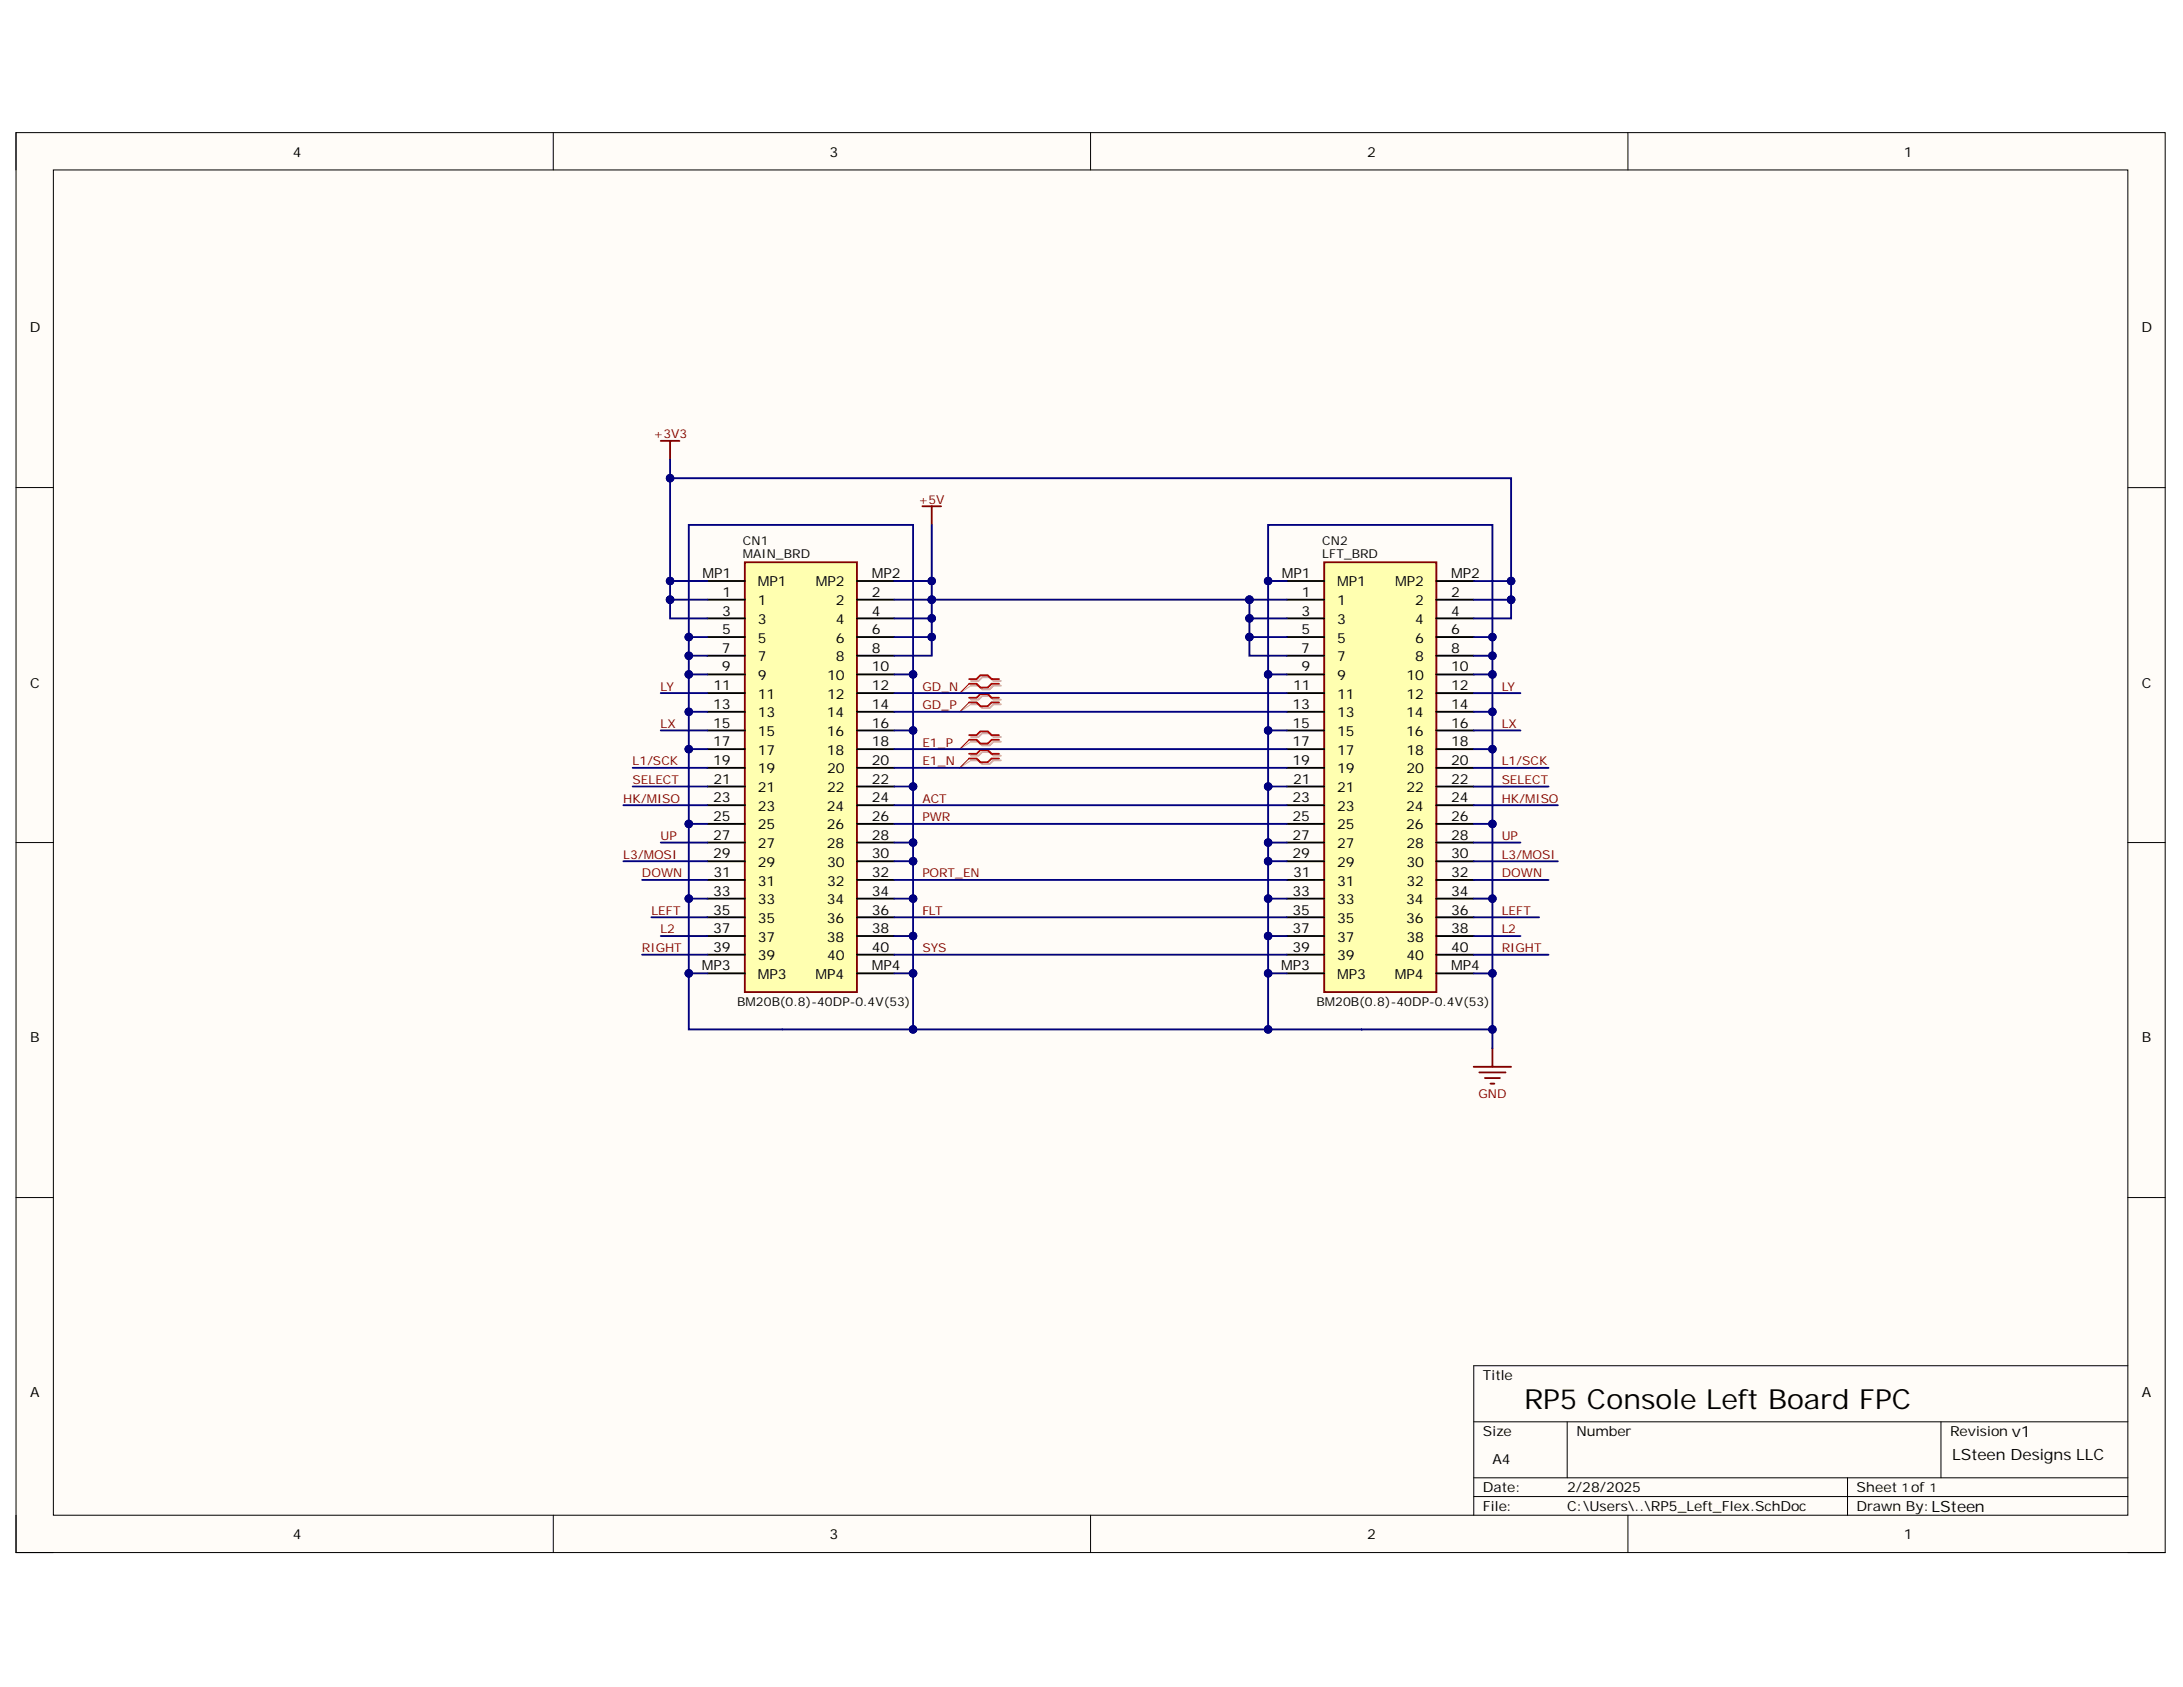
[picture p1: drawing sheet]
<svg xmlns="http://www.w3.org/2000/svg" width="279mm" height="216mm" viewBox="0 0 279 216" stroke-linecap="round" stroke-linejoin="round" font-family="sans-serif">
<defs><g id="words">
<text font-size="3.6" x="195.1" y="180.3">RP5 Console Left Board FPC</text>
<text font-size="2" x="249.8" y="186.8">LSteen Designs LLC</text>
<g font-size="1.8">
<text x="37.5" y="20">4</text>
<text x="106.2" y="20">3</text>
<text x="175" y="20">2</text>
<text x="243.7" y="20">1</text>
<text x="3.8" y="42.5">D</text>
<text x="274.1" y="42.5">D</text>
<text x="89.9" y="74">MP1</text>
<text x="92.5" y="76.4">1</text>
<text x="97" y="77.5">1</text>
<text x="97" y="75.1">MP1</text>
<text x="104.4" y="75.1">MP2</text>
<text x="107" y="77.5">2</text>
<text x="111.6" y="76.4">2</text>
<text x="111.6" y="74">MP2</text>
<text x="164.1" y="74">MP1</text>
<text x="166.6" y="76.4">1</text>
<text x="171.1" y="77.5">1</text>
<text x="171.1" y="75.1">MP1</text>
<text x="178.6" y="75.1">MP2</text>
<text x="181.1" y="77.5">2</text>
<text x="185.7" y="76.4">2</text>
<text x="185.7" y="74">MP2</text>
<text x="92.4" y="83.6">7</text>
<text x="92.4" y="78.8">3</text>
<text x="92.4" y="81.1">5</text>
<text x="97" y="79.8">3</text>
<text x="97" y="82.2">5</text>
<text x="107" y="79.8">4</text>
<text x="107" y="82.2">6</text>
<text x="111.6" y="78.8">4</text>
<text x="111.6" y="81.1">6</text>
<text x="111.6" y="83.6">8</text>
<text x="166.5" y="83.6">7</text>
<text x="166.6" y="78.8">3</text>
<text x="166.6" y="81.1">5</text>
<text x="171.1" y="79.8">3</text>
<text x="171.1" y="82.2">5</text>
<text x="181.1" y="79.8">4</text>
<text x="181.1" y="82.2">6</text>
<text x="185.7" y="78.8">4</text>
<text x="185.7" y="81.1">6</text>
<text x="185.7" y="83.6">8</text>
<text x="3.8" y="88">C</text>
<text x="91.3" y="88.3">11</text>
<text x="92.4" y="85.9">9</text>
<text x="97" y="84.6">7</text>
<text x="97" y="87">9</text>
<text x="97" y="89.4">11</text>
<text x="105.9" y="87">10</text>
<text x="105.9" y="89.4">12</text>
<text x="107" y="84.6">8</text>
<text x="111.6" y="85.9">10</text>
<text x="111.6" y="88.3">12</text>
<text x="165.5" y="88.3">11</text>
<text x="166.6" y="85.9">9</text>
<text x="171.1" y="84.6">7</text>
<text x="171.1" y="87">9</text>
<text x="171.1" y="89.4">11</text>
<text x="180" y="87">10</text>
<text x="180" y="89.4">12</text>
<text x="181.1" y="84.6">8</text>
<text x="185.7" y="85.9">10</text>
<text x="185.7" y="88.3">12</text>
<text x="274.1" y="88">C</text>
<text x="91.3" y="90.7">13</text>
<text x="91.3" y="93.1">15</text>
<text x="91.3" y="95.5">17</text>
<text x="97" y="91.8">13</text>
<text x="97" y="94.2">15</text>
<text x="105.8" y="91.8">14</text>
<text x="105.8" y="94.2">16</text>
<text x="111.6" y="90.7">14</text>
<text x="111.6" y="93.1">16</text>
<text x="111.6" y="95.5">18</text>
<text x="165.4" y="90.7">13</text>
<text x="165.4" y="93.1">15</text>
<text x="165.4" y="95.5">17</text>
<text x="171.1" y="91.8">13</text>
<text x="171.1" y="94.2">15</text>
<text x="180" y="91.8">14</text>
<text x="180" y="94.2">16</text>
<text x="185.7" y="90.7">14</text>
<text x="185.7" y="93.1">16</text>
<text x="185.7" y="95.5">18</text>
<text x="91.3" y="97.9">19</text>
<text x="91.3" y="100.3">21</text>
<text x="97" y="96.6">17</text>
<text x="97" y="99">19</text>
<text x="97" y="101.4">21</text>
<text x="105.8" y="96.6">18</text>
<text x="105.9" y="99">20</text>
<text x="105.9" y="101.4">22</text>
<text x="111.6" y="97.9">20</text>
<text x="111.6" y="100.3">22</text>
<text x="165.4" y="97.9">19</text>
<text x="165.5" y="100.3">21</text>
<text x="171.1" y="96.6">17</text>
<text x="171.1" y="99">19</text>
<text x="171.1" y="101.4">21</text>
<text x="180" y="96.6">18</text>
<text x="180" y="99">20</text>
<text x="180" y="101.4">22</text>
<text x="185.7" y="97.9">20</text>
<text x="185.7" y="100.3">22</text>
<text x="91.3" y="102.7">23</text>
<text x="91.3" y="105.1">25</text>
<text x="91.3" y="107.4">27</text>
<text x="97" y="103.8">23</text>
<text x="97" y="106.1">25</text>
<text x="105.8" y="103.8">24</text>
<text x="105.8" y="106.1">26</text>
<text x="111.6" y="102.7">24</text>
<text x="111.6" y="105.1">26</text>
<text x="111.6" y="107.4">28</text>
<text x="165.4" y="102.7">23</text>
<text x="165.4" y="105.1">25</text>
<text x="165.4" y="107.4">27</text>
<text x="171.1" y="103.8">23</text>
<text x="171.1" y="106.1">25</text>
<text x="180" y="103.8">24</text>
<text x="180" y="106.1">26</text>
<text x="185.7" y="102.7">24</text>
<text x="185.7" y="105.1">26</text>
<text x="185.7" y="107.4">28</text>
<text x="91.3" y="109.9">29</text>
<text x="91.3" y="112.3">31</text>
<text x="97" y="108.5">27</text>
<text x="97" y="110.9">29</text>
<text x="97" y="113.3">31</text>
<text x="105.8" y="108.5">28</text>
<text x="105.9" y="110.9">30</text>
<text x="105.9" y="113.3">32</text>
<text x="111.6" y="109.9">30</text>
<text x="111.6" y="112.3">32</text>
<text x="165.4" y="109.9">29</text>
<text x="165.5" y="112.3">31</text>
<text x="171.1" y="108.5">27</text>
<text x="171.1" y="110.9">29</text>
<text x="171.1" y="113.3">31</text>
<text x="180" y="108.5">28</text>
<text x="180" y="110.9">30</text>
<text x="180" y="113.3">32</text>
<text x="185.7" y="109.9">30</text>
<text x="185.7" y="112.3">32</text>
<text x="91.3" y="114.6">33</text>
<text x="91.3" y="117">35</text>
<text x="91.3" y="119.4">37</text>
<text x="97" y="115.7">33</text>
<text x="97" y="118.1">35</text>
<text x="105.8" y="115.7">34</text>
<text x="105.8" y="118.1">36</text>
<text x="111.6" y="114.6">34</text>
<text x="111.6" y="117">36</text>
<text x="111.6" y="119.4">38</text>
<text x="165.4" y="114.6">33</text>
<text x="165.4" y="117">35</text>
<text x="165.4" y="119.4">37</text>
<text x="171.1" y="115.7">33</text>
<text x="171.1" y="118.1">35</text>
<text x="180" y="115.7">34</text>
<text x="180" y="118.1">36</text>
<text x="185.7" y="114.6">34</text>
<text x="185.7" y="117">36</text>
<text x="185.7" y="119.4">38</text>
<text x="89.8" y="124.2">MP3</text>
<text x="91.3" y="121.8">39</text>
<text x="97" y="120.5">37</text>
<text x="97" y="122.9">39</text>
<text x="97" y="125.3">MP3</text>
<text x="104.4" y="125.3">MP4</text>
<text x="105.8" y="120.5">38</text>
<text x="105.9" y="122.9">40</text>
<text x="111.6" y="121.8">40</text>
<text x="111.6" y="124.2">MP4</text>
<text x="164" y="124.2">MP3</text>
<text x="165.4" y="121.8">39</text>
<text x="171.1" y="120.5">37</text>
<text x="171.1" y="122.9">39</text>
<text x="171.1" y="125.3">MP3</text>
<text x="178.5" y="125.3">MP4</text>
<text x="180" y="120.5">38</text>
<text x="180" y="122.9">40</text>
<text x="185.7" y="121.8">40</text>
<text x="185.7" y="124.2">MP4</text>
<text x="3.8" y="133.4">B</text>
<text x="274.1" y="133.4">B</text>
<text x="3.8" y="178.8">A</text>
<text x="189.8" y="176.6">Title</text>
<text x="274.1" y="178.8">A</text>
<text x="189.8" y="183.7">Size</text>
<text x="201.8" y="183.7">Number</text>
<text x="249.6" y="183.7">Revision v1</text>
<text x="189.8" y="190.9">Date:</text>
<text x="191" y="187.3">A4</text>
<text x="200.6" y="190.9">2/28/2025</text>
<text x="237.6" y="190.9">Sheet</text>
<text x="37.5" y="197">4</text>
<text x="106.2" y="197">3</text>
<text x="175" y="197">2</text>
<text x="189.8" y="193.3">File:</text>
<text x="200.6" y="193.3">C:\Users\..\RP5_Left_Flex.SchDoc</text>
<text x="237.6" y="193.3">Drawn By:LSteen</text>
<text x="243.7" y="197">1</text>
</g>
<g font-size="1.6" fill="#800000">
<text x="83.6" y="56.1">+3V3</text>
<text x="117.5" y="64.4">+5V</text>
<text x="84.6" y="88.4">LY</text>
<text x="118.1" y="88.4">GD_N</text>
<text x="192.2" y="88.4">LY</text>
<text x="84.6" y="93.2">LX</text>
<text x="118.1" y="95.6">E1_P</text>
<text x="118.1" y="90.8">GD_P</text>
<text x="192.2" y="93.2">LX</text>
<text x="81" y="97.9">L1/SCK</text>
<text x="81" y="100.3">SELECT</text>
<text x="118.1" y="97.9">E1_N</text>
<text x="192.2" y="100.3">SELECT</text>
<text x="192.2" y="97.9">L1/SCK</text>
<text x="79.8" y="102.7">HK/MISO</text>
<text x="84.6" y="107.5">UP</text>
<text x="118.1" y="105.1">PWR</text>
<text x="118.1" y="102.7">ACT</text>
<text x="192.2" y="107.5">UP</text>
<text x="192.2" y="102.7">HK/MISO</text>
<text x="79.8" y="109.9">L3/MOSI</text>
<text x="82.1" y="112.3">DOWN</text>
<text x="118.1" y="112.3">PORT_EN</text>
<text x="192.2" y="109.9">L3/MOSI</text>
<text x="192.2" y="112.3">DOWN</text>
<text x="83.4" y="117.1">LEFT</text>
<text x="84.6" y="119.5">L2</text>
<text x="118.1" y="117.1">FLT</text>
<text x="192.2" y="119.5">L2</text>
<text x="192.2" y="117.1">LEFT</text>
<text x="82.1" y="121.9">RIGHT</text>
<text x="118.1" y="121.9">SYS</text>
<text x="192.2" y="121.9">RIGHT</text>
<text x="189.2" y="140.5">GND</text>
</g>
<g font-size="1.6">
<text x="95.1" y="69.7">CN1</text>
<text x="95.1" y="71.4">MAIN_BRD</text>
<text x="169.2" y="69.7">CN2</text>
<text x="169.2" y="71.4">LFT_BRD</text>
<text x="94.4" y="128.8">BM20B(0.8)-40DP-0.4V(53)</text>
<text x="168.5" y="128.8">BM20B(0.8)-40DP-0.4V(53)</text>
<text x="243.4" y="191">1of 1</text>
</g>
</g></defs>
<path d="M2.1 17h275v181.7h-275z" fill-rule="evenodd" fill="#fffcf8"/>
<path d="M2.1 17h275v181.7h-275z" fill="none" stroke="#000" stroke-width=".13"/>
<path d="M6.8 21.8h265.5v172.1h-265.5z" fill-rule="evenodd" fill="#fffcf8"/>
<g fill="none" stroke="#000" stroke-width=".13">
<path d="M2 17v4.7M70.8 17v4.7M139.6 17v4.8M208.4 17v4.8M6.8 21.8h265.5v172.1h-265.5zM2 62.4h4.8M272.3 62.4h4.8M2 107.8h4.8M272.3 107.8h4.8M2 153.3h4.8M272.3 153.3h4.8M272.3 174.8h-83.7v19.1"/>
<path d="M2.1 193.9v4.8h4.7M70.8 193.9v4.8M139.6 193.9v4.8M188.6 182h83.7M188.6 189.1h83.7M188.6 191.5h83.7M200.6 182v7.1M208.4 193.9v4.8M236.5 189.1v4.8M248.4 182v7.1M272.3 198.7h4.8"/>
</g>
<path d="M169.5 72h14.3v55h-14.3z" fill-rule="evenodd" fill="#ffffb0"/>
<path d="M169.5 72h14.3v55h-14.3z" fill="none" stroke="#800000" stroke-width=".24"/>
<g fill="none" stroke="#000" stroke-width=".24">
<path d="M164.7 76.7h4.8M164.7 79.1h4.8M164.7 74.4h4.8M183.8 76.8h4.8M183.8 79.1h4.8M183.8 74.4h4.8M164.7 81.5h4.8M164.7 83.9h4.8M164.7 86.3h4.8M164.7 88.7h4.8M164.7 91.1h4.8M164.7 93.5h4.8"/>
<path d="M164.7 95.9h4.8M164.7 98.3h4.8M183.8 81.5h4.8M183.8 83.9h4.8M183.8 86.3h4.8M183.8 88.7h4.8M183.8 91.1h4.8M183.8 93.5h4.8M183.8 95.9h4.8M183.8 98.3h4.8M164.7 100.7h4.8M164.7 103.1h4.8"/>
<path d="M164.7 105.4h4.8M164.7 107.8h4.8M164.7 110.2h4.8M164.7 112.6h4.8M164.7 115h4.8M164.7 117.4h4.8M164.7 119.8h4.8M183.8 100.7h4.8M183.8 103.1h4.8M183.8 105.4h4.8M183.8 107.8h4.8M183.8 110.2h4.8"/>
<path d="M183.8 112.6h4.8M183.8 115h4.8M183.8 117.4h4.8M183.8 119.8h4.8M164.7 122.2h4.8M164.7 124.6h4.8M183.8 122.2h4.8M183.8 124.6h4.8"/>
</g>
<path d="M95.3 72h14.4v55h-14.4z" fill-rule="evenodd" fill="#ffffb0"/>
<path d="M84.6 56.4h2.4M85.8 56.4v2.4M95.3 72h14.4v55h-14.4zM118.1 64.8h2.3M119.3 64.8v2.4M188.6 136.5h4.8M189.3 137.2h3.4M190.1 138h1.9M190.8 138.7h.5M191 134.1v2.4" fill="none" stroke="#800000" stroke-width=".24"/>
<g fill="none" stroke="#000" stroke-width=".24">
<path d="M90.5 76.7h4.8M90.5 79.1h4.8M90.5 74.4h4.8M109.7 76.7h4.8M109.7 79.1h4.8M109.7 74.4h4.8M90.5 81.5h4.8M90.5 83.9h4.8M90.5 86.3h4.8M90.5 88.7h4.8M90.5 91.1h4.8M90.5 93.5h4.8"/>
<path d="M90.5 95.9h4.8M90.5 98.3h4.8M109.7 81.5h4.8M109.7 83.9h4.8M109.7 86.3h4.8M109.7 88.7h4.8M109.7 91.1h4.8M109.7 93.5h4.8M109.7 95.9h4.8M109.7 98.3h4.8M90.5 100.7h4.8M90.5 103.1h4.8"/>
<path d="M90.5 105.4h4.8M90.5 107.8h4.8M90.5 110.2h4.8M90.5 112.6h4.8M90.5 115h4.8M90.5 117.4h4.8M90.5 119.8h4.8M109.7 100.7h4.8M109.7 103.1h4.8M109.7 105.4h4.8M109.7 107.8h4.8M109.7 110.2h4.8"/>
<path d="M109.7 112.6h4.8M109.7 115h4.8M109.7 117.4h4.8M109.7 119.8h4.8M90.5 122.2h4.8M90.5 124.6h4.8M109.7 122.2h4.8M109.7 124.6h4.8"/>
</g>
<path d="M124.3 94.3h.9l.5-.5h1l.4 .5h1M124.3 94.9h.9l.5 .5h1l.4-.5h1M124.3 96.7h.9l.5-.5h1l.4 .5h1M124.3 97.3h.9l.5 .5h1l.4-.5h1M124.3 87.1h.9l.5-.4h1l.4 .4h1M124.3 87.7h.9l.5 .5h1l.4-.5h1M124.3 89.5h.9l.5-.4h1l.4 .4h1M124.3 90.1h.9l.5 .5h1l.4-.5h1" fill="none" stroke="#d0a19e" stroke-width=".24"/>
<path d="M124.3 94.9l-1.5 1M124.3 97.3l-1.5 1M124.3 87.7l-1.5 1M124.3 90.1l-1.5 1" fill="none" stroke="#d0a19e" stroke-width=".13"/>
<path d="M124 94.1h1l.5-.5h.9l.5 .5h1M124 94.7h1l.5 .5h.9l.5-.5h1M124 96.5h1l.5-.5h.9l.5 .5h1M124 97.1h1l.5 .4h.9l.5-.4h1M124 86.9h1l.5-.5h.9l.5 .5h1M124 87.5h1l.5 .5h.9l.5-.5h1M124 89.3h1l.5-.5h.9l.5 .5h1M124 89.9h1l.5 .5h.9l.5-.5h1" fill="none" stroke="#f00" stroke-width=".24"/>
<path d="M124 94.7l-1.2 1.2M124 97.1l-1.2 1.2M124 87.5l-1.2 1.2M124 89.9l-1.2 1.2" fill="none" stroke="#f00" stroke-width=".13"/>
<path d="M88.2 124.6h2.3" fill="none" stroke="#000080" stroke-width=".24"/>
<circle cx="88.2" cy="124.6" r=".48" fill="#000080"/>
<circle cx="88.2" cy="124.6" r=".48" fill="none" stroke="#000080" stroke-width=".13"/>
<path d="M88.2 67.2h28.7v64.5h-28.7z" fill="none" stroke="#000080" stroke-width=".24"/>
<circle cx="116.9" cy="131.7" r=".48" fill="#000080"/>
<circle cx="116.9" cy="131.7" r=".48" fill="none" stroke="#000080" stroke-width=".13"/>
<circle cx="116.9" cy="124.6" r=".48" fill="#000080"/>
<circle cx="116.9" cy="124.6" r=".48" fill="none" stroke="#000080" stroke-width=".13"/>
<circle cx="116.9" cy="119.8" r=".48" fill="#000080"/>
<circle cx="116.9" cy="119.8" r=".48" fill="none" stroke="#000080" stroke-width=".13"/>
<circle cx="116.9" cy="115" r=".48" fill="#000080"/>
<circle cx="116.9" cy="115" r=".48" fill="none" stroke="#000080" stroke-width=".13"/>
<circle cx="116.9" cy="110.2" r=".48" fill="#000080"/>
<circle cx="116.9" cy="110.2" r=".48" fill="none" stroke="#000080" stroke-width=".13"/>
<circle cx="116.9" cy="107.8" r=".48" fill="#000080"/>
<circle cx="116.9" cy="107.8" r=".48" fill="none" stroke="#000080" stroke-width=".13"/>
<circle cx="116.9" cy="100.7" r=".48" fill="#000080"/>
<circle cx="116.9" cy="100.7" r=".48" fill="none" stroke="#000080" stroke-width=".13"/>
<circle cx="116.9" cy="93.5" r=".48" fill="#000080"/>
<circle cx="116.9" cy="93.5" r=".48" fill="none" stroke="#000080" stroke-width=".13"/>
<circle cx="116.9" cy="86.3" r=".48" fill="#000080"/>
<circle cx="116.9" cy="86.3" r=".48" fill="none" stroke="#000080" stroke-width=".13"/>
<circle cx="88.2" cy="81.5" r=".48" fill="#000080"/>
<circle cx="88.2" cy="81.5" r=".48" fill="none" stroke="#000080" stroke-width=".13"/>
<circle cx="88.2" cy="83.9" r=".48" fill="#000080"/>
<circle cx="88.2" cy="83.9" r=".48" fill="none" stroke="#000080" stroke-width=".13"/>
<circle cx="88.2" cy="86.3" r=".48" fill="#000080"/>
<circle cx="88.2" cy="86.3" r=".48" fill="none" stroke="#000080" stroke-width=".13"/>
<circle cx="88.2" cy="91.1" r=".48" fill="#000080"/>
<circle cx="88.2" cy="91.1" r=".48" fill="none" stroke="#000080" stroke-width=".13"/>
<circle cx="88.2" cy="95.9" r=".48" fill="#000080"/>
<circle cx="88.2" cy="95.9" r=".48" fill="none" stroke="#000080" stroke-width=".13"/>
<circle cx="88.2" cy="105.4" r=".48" fill="#000080"/>
<circle cx="88.2" cy="105.4" r=".48" fill="none" stroke="#000080" stroke-width=".13"/>
<circle cx="88.2" cy="115" r=".48" fill="#000080"/>
<circle cx="88.2" cy="115" r=".48" fill="none" stroke="#000080" stroke-width=".13"/>
<circle cx="88.2" cy="124.6" r=".48" fill="#000080"/>
<circle cx="88.2" cy="124.6" r=".48" fill="none" stroke="#000080" stroke-width=".13"/>
<path d="M114.5 79.1h4.8M114.5 95.9h50.2M114.5 98.3h50.2M114.5 91.1h50.2M114.5 88.7h50.2M114.5 117.4h50.2M114.5 112.6h50.2M114.5 103.1h50.2M114.5 105.4h50.2M114.5 122.2h50.2" fill="none" stroke="#000080" stroke-width=".24"/>
<circle cx="119.2" cy="79.1" r=".48" fill="#000080"/>
<circle cx="119.2" cy="79.1" r=".48" fill="none" stroke="#000080" stroke-width=".13"/>
<path d="M114.5 81.5h4.8" fill="none" stroke="#000080" stroke-width=".24"/>
<circle cx="119.2" cy="81.5" r=".48" fill="#000080"/>
<circle cx="119.2" cy="81.5" r=".48" fill="none" stroke="#000080" stroke-width=".13"/>
<path d="M114.5 86.3h2.4" fill="none" stroke="#000080" stroke-width=".24"/>
<circle cx="116.9" cy="86.3" r=".48" fill="#000080"/>
<circle cx="116.9" cy="86.3" r=".48" fill="none" stroke="#000080" stroke-width=".13"/>
<path d="M114.5 93.5h2.4" fill="none" stroke="#000080" stroke-width=".24"/>
<circle cx="116.9" cy="93.5" r=".48" fill="#000080"/>
<circle cx="116.9" cy="93.5" r=".48" fill="none" stroke="#000080" stroke-width=".13"/>
<path d="M114.5 100.7h2.4" fill="none" stroke="#000080" stroke-width=".24"/>
<circle cx="116.9" cy="100.7" r=".48" fill="#000080"/>
<circle cx="116.9" cy="100.7" r=".48" fill="none" stroke="#000080" stroke-width=".13"/>
<path d="M114.5 107.8h2.4" fill="none" stroke="#000080" stroke-width=".24"/>
<circle cx="116.9" cy="107.8" r=".48" fill="#000080"/>
<circle cx="116.9" cy="107.8" r=".48" fill="none" stroke="#000080" stroke-width=".13"/>
<path d="M114.5 110.2h2.4" fill="none" stroke="#000080" stroke-width=".24"/>
<circle cx="116.9" cy="110.2" r=".48" fill="#000080"/>
<circle cx="116.9" cy="110.2" r=".48" fill="none" stroke="#000080" stroke-width=".13"/>
<path d="M114.5 115h2.4" fill="none" stroke="#000080" stroke-width=".24"/>
<circle cx="116.9" cy="115" r=".48" fill="#000080"/>
<circle cx="116.9" cy="115" r=".48" fill="none" stroke="#000080" stroke-width=".13"/>
<path d="M114.5 119.8h2.4" fill="none" stroke="#000080" stroke-width=".24"/>
<circle cx="116.9" cy="119.8" r=".48" fill="#000080"/>
<circle cx="116.9" cy="119.8" r=".48" fill="none" stroke="#000080" stroke-width=".13"/>
<path d="M85.8 76.7v2.4h4.7M81 98.3h9.5M84.6 88.7h5.9M84.6 93.5h5.9M79.8 103.1h10.7M79.8 110.2h10.7M81 100.7h9.5M82.2 112.6h8.3M83.4 117.4h7.1M84.6 107.8h5.9M84.6 119.8h5.9M82.2 122.2h8.3" fill="none" stroke="#000080" stroke-width=".24"/>
<circle cx="85.8" cy="76.7" r=".48" fill="#000080"/>
<circle cx="85.8" cy="76.7" r=".48" fill="none" stroke="#000080" stroke-width=".13"/>
<path d="M85.8 76.7h4.7" fill="none" stroke="#000080" stroke-width=".24"/>
<circle cx="85.8" cy="76.7" r=".48" fill="#000080"/>
<circle cx="85.8" cy="76.7" r=".48" fill="none" stroke="#000080" stroke-width=".13"/>
<path d="M85.8 58.8v17.9" fill="none" stroke="#000080" stroke-width=".24"/>
<circle cx="85.8" cy="61.2" r=".48" fill="#000080"/>
<circle cx="85.8" cy="61.2" r=".48" fill="none" stroke="#000080" stroke-width=".13"/>
<circle cx="85.8" cy="74.4" r=".48" fill="#000080"/>
<circle cx="85.8" cy="74.4" r=".48" fill="none" stroke="#000080" stroke-width=".13"/>
<circle cx="85.8" cy="76.7" r=".48" fill="#000080"/>
<circle cx="85.8" cy="76.7" r=".48" fill="none" stroke="#000080" stroke-width=".13"/>
<path d="M162.3 67.2h28.7v64.6h-28.7z" fill="none" stroke="#000080" stroke-width=".24"/>
<circle cx="191" cy="131.7" r=".48" fill="#000080"/>
<circle cx="191" cy="131.7" r=".48" fill="none" stroke="#000080" stroke-width=".13"/>
<circle cx="191" cy="124.6" r=".48" fill="#000080"/>
<circle cx="191" cy="124.6" r=".48" fill="none" stroke="#000080" stroke-width=".13"/>
<circle cx="191" cy="115" r=".48" fill="#000080"/>
<circle cx="191" cy="115" r=".48" fill="none" stroke="#000080" stroke-width=".13"/>
<circle cx="191" cy="105.4" r=".48" fill="#000080"/>
<circle cx="191" cy="105.4" r=".48" fill="none" stroke="#000080" stroke-width=".13"/>
<circle cx="191" cy="95.9" r=".48" fill="#000080"/>
<circle cx="191" cy="95.9" r=".48" fill="none" stroke="#000080" stroke-width=".13"/>
<circle cx="191" cy="91.1" r=".48" fill="#000080"/>
<circle cx="191" cy="91.1" r=".48" fill="none" stroke="#000080" stroke-width=".13"/>
<circle cx="191" cy="86.3" r=".48" fill="#000080"/>
<circle cx="191" cy="86.3" r=".48" fill="none" stroke="#000080" stroke-width=".13"/>
<circle cx="191" cy="83.9" r=".48" fill="#000080"/>
<circle cx="191" cy="83.9" r=".48" fill="none" stroke="#000080" stroke-width=".13"/>
<circle cx="191" cy="81.5" r=".48" fill="#000080"/>
<circle cx="191" cy="81.5" r=".48" fill="none" stroke="#000080" stroke-width=".13"/>
<circle cx="162.3" cy="74.4" r=".48" fill="#000080"/>
<circle cx="162.3" cy="74.4" r=".48" fill="none" stroke="#000080" stroke-width=".13"/>
<circle cx="162.3" cy="86.3" r=".48" fill="#000080"/>
<circle cx="162.3" cy="86.3" r=".48" fill="none" stroke="#000080" stroke-width=".13"/>
<circle cx="162.3" cy="93.5" r=".48" fill="#000080"/>
<circle cx="162.3" cy="93.5" r=".48" fill="none" stroke="#000080" stroke-width=".13"/>
<circle cx="162.3" cy="100.7" r=".48" fill="#000080"/>
<circle cx="162.3" cy="100.7" r=".48" fill="none" stroke="#000080" stroke-width=".13"/>
<circle cx="162.3" cy="107.8" r=".48" fill="#000080"/>
<circle cx="162.3" cy="107.8" r=".48" fill="none" stroke="#000080" stroke-width=".13"/>
<circle cx="162.3" cy="110.2" r=".48" fill="#000080"/>
<circle cx="162.3" cy="110.2" r=".48" fill="none" stroke="#000080" stroke-width=".13"/>
<circle cx="162.3" cy="115" r=".48" fill="#000080"/>
<circle cx="162.3" cy="115" r=".48" fill="none" stroke="#000080" stroke-width=".13"/>
<circle cx="162.3" cy="119.8" r=".48" fill="#000080"/>
<circle cx="162.3" cy="119.8" r=".48" fill="none" stroke="#000080" stroke-width=".13"/>
<circle cx="162.3" cy="124.6" r=".48" fill="#000080"/>
<circle cx="162.3" cy="124.6" r=".48" fill="none" stroke="#000080" stroke-width=".13"/>
<circle cx="162.3" cy="131.7" r=".48" fill="#000080"/>
<circle cx="162.3" cy="131.7" r=".48" fill="none" stroke="#000080" stroke-width=".13"/>
<path d="M193.4 76.8v2.3h-4.8" fill="none" stroke="#000080" stroke-width=".24"/>
<circle cx="193.4" cy="76.8" r=".48" fill="#000080"/>
<circle cx="193.4" cy="76.8" r=".48" fill="none" stroke="#000080" stroke-width=".13"/>
<path d="M188.6 98.3h9.6M188.6 88.7h6M188.6 93.5h6M188.6 86.3h2.4M188.6 117.4h8.4M188.6 107.8h6M188.6 103.1h10.8M188.6 112.6h9.6M188.6 100.7h9.6M188.6 110.2h10.8M188.6 119.8h6M188.6 122.2h9.6" fill="none" stroke="#000080" stroke-width=".24"/>
<circle cx="191" cy="86.3" r=".48" fill="#000080"/>
<circle cx="191" cy="86.3" r=".48" fill="none" stroke="#000080" stroke-width=".13"/>
<path d="M188.6 91.1h2.4" fill="none" stroke="#000080" stroke-width=".24"/>
<circle cx="191" cy="91.1" r=".48" fill="#000080"/>
<circle cx="191" cy="91.1" r=".48" fill="none" stroke="#000080" stroke-width=".13"/>
<path d="M188.6 95.9h2.4" fill="none" stroke="#000080" stroke-width=".24"/>
<circle cx="191" cy="95.9" r=".48" fill="#000080"/>
<circle cx="191" cy="95.9" r=".48" fill="none" stroke="#000080" stroke-width=".13"/>
<path d="M188.6 105.4h2.4" fill="none" stroke="#000080" stroke-width=".24"/>
<circle cx="191" cy="105.4" r=".48" fill="#000080"/>
<circle cx="191" cy="105.4" r=".48" fill="none" stroke="#000080" stroke-width=".13"/>
<path d="M188.6 115h2.4" fill="none" stroke="#000080" stroke-width=".24"/>
<circle cx="191" cy="115" r=".48" fill="#000080"/>
<circle cx="191" cy="115" r=".48" fill="none" stroke="#000080" stroke-width=".13"/>
<path d="M188.6 81.5h2.4" fill="none" stroke="#000080" stroke-width=".24"/>
<circle cx="191" cy="81.5" r=".48" fill="#000080"/>
<circle cx="191" cy="81.5" r=".48" fill="none" stroke="#000080" stroke-width=".13"/>
<path d="M188.6 83.9h2.4" fill="none" stroke="#000080" stroke-width=".24"/>
<circle cx="191" cy="83.9" r=".48" fill="#000080"/>
<circle cx="191" cy="83.9" r=".48" fill="none" stroke="#000080" stroke-width=".13"/>
<path d="M159.9 76.7h4.8" fill="none" stroke="#000080" stroke-width=".24"/>
<circle cx="159.9" cy="76.7" r=".48" fill="#000080"/>
<circle cx="159.9" cy="76.7" r=".48" fill="none" stroke="#000080" stroke-width=".13"/>
<path d="M159.9 79.1v4.8h4.8" fill="none" stroke="#000080" stroke-width=".24"/>
<circle cx="159.9" cy="81.5" r=".48" fill="#000080"/>
<circle cx="159.9" cy="81.5" r=".48" fill="none" stroke="#000080" stroke-width=".13"/>
<circle cx="159.9" cy="79.1" r=".48" fill="#000080"/>
<circle cx="159.9" cy="79.1" r=".48" fill="none" stroke="#000080" stroke-width=".13"/>
<path d="M159.9 81.5h4.8" fill="none" stroke="#000080" stroke-width=".24"/>
<circle cx="159.9" cy="81.5" r=".48" fill="#000080"/>
<circle cx="159.9" cy="81.5" r=".48" fill="none" stroke="#000080" stroke-width=".13"/>
<path d="M119.3 76.7v7.2h-4.8" fill="none" stroke="#000080" stroke-width=".24"/>
<circle cx="119.2" cy="76.7" r=".48" fill="#000080"/>
<circle cx="119.2" cy="76.7" r=".48" fill="none" stroke="#000080" stroke-width=".13"/>
<circle cx="119.2" cy="79.1" r=".48" fill="#000080"/>
<circle cx="119.2" cy="79.1" r=".48" fill="none" stroke="#000080" stroke-width=".13"/>
<circle cx="119.2" cy="81.5" r=".48" fill="#000080"/>
<circle cx="119.2" cy="81.5" r=".48" fill="none" stroke="#000080" stroke-width=".13"/>
<path d="M114.5 76.7h45.4" fill="none" stroke="#000080" stroke-width=".24"/>
<circle cx="119.2" cy="76.7" r=".48" fill="#000080"/>
<circle cx="119.2" cy="76.7" r=".48" fill="none" stroke="#000080" stroke-width=".13"/>
<circle cx="159.9" cy="76.7" r=".48" fill="#000080"/>
<circle cx="159.9" cy="76.7" r=".48" fill="none" stroke="#000080" stroke-width=".13"/>
<path d="M159.9 76.7v2.4h4.8" fill="none" stroke="#000080" stroke-width=".24"/>
<circle cx="159.9" cy="76.7" r=".48" fill="#000080"/>
<circle cx="159.9" cy="76.7" r=".48" fill="none" stroke="#000080" stroke-width=".13"/>
<circle cx="159.9" cy="79.1" r=".48" fill="#000080"/>
<circle cx="159.9" cy="79.1" r=".48" fill="none" stroke="#000080" stroke-width=".13"/>
<path d="M119.3 67.2v9.5" fill="none" stroke="#000080" stroke-width=".24"/>
<circle cx="119.2" cy="74.4" r=".48" fill="#000080"/>
<circle cx="119.2" cy="74.4" r=".48" fill="none" stroke="#000080" stroke-width=".13"/>
<circle cx="119.2" cy="76.7" r=".48" fill="#000080"/>
<circle cx="119.2" cy="76.7" r=".48" fill="none" stroke="#000080" stroke-width=".13"/>
<path d="M188.6 76.8h4.8" fill="none" stroke="#000080" stroke-width=".24"/>
<circle cx="193.4" cy="76.8" r=".48" fill="#000080"/>
<circle cx="193.4" cy="76.8" r=".48" fill="none" stroke="#000080" stroke-width=".13"/>
<path d="M85.8 61.2h107.6v15.6" fill="none" stroke="#000080" stroke-width=".24"/>
<circle cx="85.8" cy="61.2" r=".48" fill="#000080"/>
<circle cx="85.8" cy="61.2" r=".48" fill="none" stroke="#000080" stroke-width=".13"/>
<circle cx="193.4" cy="74.4" r=".48" fill="#000080"/>
<circle cx="193.4" cy="74.4" r=".48" fill="none" stroke="#000080" stroke-width=".13"/>
<circle cx="193.4" cy="76.8" r=".48" fill="#000080"/>
<circle cx="193.4" cy="76.8" r=".48" fill="none" stroke="#000080" stroke-width=".13"/>
<path d="M162.3 124.6h2.4" fill="none" stroke="#000080" stroke-width=".24"/>
<circle cx="162.3" cy="124.6" r=".48" fill="#000080"/>
<circle cx="162.3" cy="124.6" r=".48" fill="none" stroke="#000080" stroke-width=".13"/>
<path d="M188.6 124.6h2.4" fill="none" stroke="#000080" stroke-width=".24"/>
<circle cx="191" cy="124.6" r=".48" fill="#000080"/>
<circle cx="191" cy="124.6" r=".48" fill="none" stroke="#000080" stroke-width=".13"/>
<path d="M114.5 124.6h2.4" fill="none" stroke="#000080" stroke-width=".24"/>
<circle cx="116.9" cy="124.6" r=".48" fill="#000080"/>
<circle cx="116.9" cy="124.6" r=".48" fill="none" stroke="#000080" stroke-width=".13"/>
<path d="M88.2 81.5h2.3" fill="none" stroke="#000080" stroke-width=".24"/>
<circle cx="88.2" cy="81.5" r=".48" fill="#000080"/>
<circle cx="88.2" cy="81.5" r=".48" fill="none" stroke="#000080" stroke-width=".13"/>
<path d="M88.2 83.9h2.3" fill="none" stroke="#000080" stroke-width=".24"/>
<circle cx="88.2" cy="83.9" r=".48" fill="#000080"/>
<circle cx="88.2" cy="83.9" r=".48" fill="none" stroke="#000080" stroke-width=".13"/>
<path d="M88.2 86.3h2.3" fill="none" stroke="#000080" stroke-width=".24"/>
<circle cx="88.2" cy="86.3" r=".48" fill="#000080"/>
<circle cx="88.2" cy="86.3" r=".48" fill="none" stroke="#000080" stroke-width=".13"/>
<path d="M88.2 91.1h2.3" fill="none" stroke="#000080" stroke-width=".24"/>
<circle cx="88.2" cy="91.1" r=".48" fill="#000080"/>
<circle cx="88.2" cy="91.1" r=".48" fill="none" stroke="#000080" stroke-width=".13"/>
<path d="M88.2 95.9h2.3" fill="none" stroke="#000080" stroke-width=".24"/>
<circle cx="88.2" cy="95.9" r=".48" fill="#000080"/>
<circle cx="88.2" cy="95.9" r=".48" fill="none" stroke="#000080" stroke-width=".13"/>
<path d="M88.2 105.4h2.3" fill="none" stroke="#000080" stroke-width=".24"/>
<circle cx="88.2" cy="105.4" r=".48" fill="#000080"/>
<circle cx="88.2" cy="105.4" r=".48" fill="none" stroke="#000080" stroke-width=".13"/>
<path d="M88.2 115h2.3" fill="none" stroke="#000080" stroke-width=".24"/>
<circle cx="88.2" cy="115" r=".48" fill="#000080"/>
<circle cx="88.2" cy="115" r=".48" fill="none" stroke="#000080" stroke-width=".13"/>
<path d="M162.3 86.3h2.4" fill="none" stroke="#000080" stroke-width=".24"/>
<circle cx="162.3" cy="86.3" r=".48" fill="#000080"/>
<circle cx="162.3" cy="86.3" r=".48" fill="none" stroke="#000080" stroke-width=".13"/>
<path d="M162.3 93.5h2.4" fill="none" stroke="#000080" stroke-width=".24"/>
<circle cx="162.3" cy="93.5" r=".48" fill="#000080"/>
<circle cx="162.3" cy="93.5" r=".48" fill="none" stroke="#000080" stroke-width=".13"/>
<path d="M162.3 100.7h2.4" fill="none" stroke="#000080" stroke-width=".24"/>
<circle cx="162.3" cy="100.7" r=".48" fill="#000080"/>
<circle cx="162.3" cy="100.7" r=".48" fill="none" stroke="#000080" stroke-width=".13"/>
<path d="M162.3 107.8h2.4" fill="none" stroke="#000080" stroke-width=".24"/>
<circle cx="162.3" cy="107.8" r=".48" fill="#000080"/>
<circle cx="162.3" cy="107.8" r=".48" fill="none" stroke="#000080" stroke-width=".13"/>
<path d="M162.3 110.2h2.4" fill="none" stroke="#000080" stroke-width=".24"/>
<circle cx="162.3" cy="110.2" r=".48" fill="#000080"/>
<circle cx="162.3" cy="110.2" r=".48" fill="none" stroke="#000080" stroke-width=".13"/>
<path d="M162.3 115h2.4" fill="none" stroke="#000080" stroke-width=".24"/>
<circle cx="162.3" cy="115" r=".48" fill="#000080"/>
<circle cx="162.3" cy="115" r=".48" fill="none" stroke="#000080" stroke-width=".13"/>
<path d="M162.3 119.8h2.4" fill="none" stroke="#000080" stroke-width=".24"/>
<circle cx="162.3" cy="119.8" r=".48" fill="#000080"/>
<circle cx="162.3" cy="119.8" r=".48" fill="none" stroke="#000080" stroke-width=".13"/>
<path d="M191 131.8v2.3" fill="none" stroke="#000080" stroke-width=".24"/>
<circle cx="191" cy="131.7" r=".48" fill="#000080"/>
<circle cx="191" cy="131.7" r=".48" fill="none" stroke="#000080" stroke-width=".13"/>
<path d="M116.9 131.7h45.4" fill="none" stroke="#000080" stroke-width=".24"/>
<circle cx="116.9" cy="131.7" r=".48" fill="#000080"/>
<circle cx="116.9" cy="131.7" r=".48" fill="none" stroke="#000080" stroke-width=".13"/>
<circle cx="162.3" cy="131.7" r=".48" fill="#000080"/>
<circle cx="162.3" cy="131.7" r=".48" fill="none" stroke="#000080" stroke-width=".13"/>
<path d="M114.5 74.4h4.8" fill="none" stroke="#000080" stroke-width=".24"/>
<circle cx="119.2" cy="74.4" r=".48" fill="#000080"/>
<circle cx="119.2" cy="74.4" r=".48" fill="none" stroke="#000080" stroke-width=".13"/>
<path d="M85.8 74.4h4.7" fill="none" stroke="#000080" stroke-width=".24"/>
<circle cx="85.8" cy="74.4" r=".48" fill="#000080"/>
<circle cx="85.8" cy="74.4" r=".48" fill="none" stroke="#000080" stroke-width=".13"/>
<path d="M188.6 74.4h4.8" fill="none" stroke="#000080" stroke-width=".24"/>
<circle cx="193.4" cy="74.4" r=".48" fill="#000080"/>
<circle cx="193.4" cy="74.4" r=".48" fill="none" stroke="#000080" stroke-width=".13"/>
<path d="M162.3 74.4h2.4" fill="none" stroke="#000080" stroke-width=".24"/>
<circle cx="162.3" cy="74.4" r=".48" fill="#000080"/>
<circle cx="162.3" cy="74.4" r=".48" fill="none" stroke="#000080" stroke-width=".13"/>
<use href="#words"/>
</svg>
